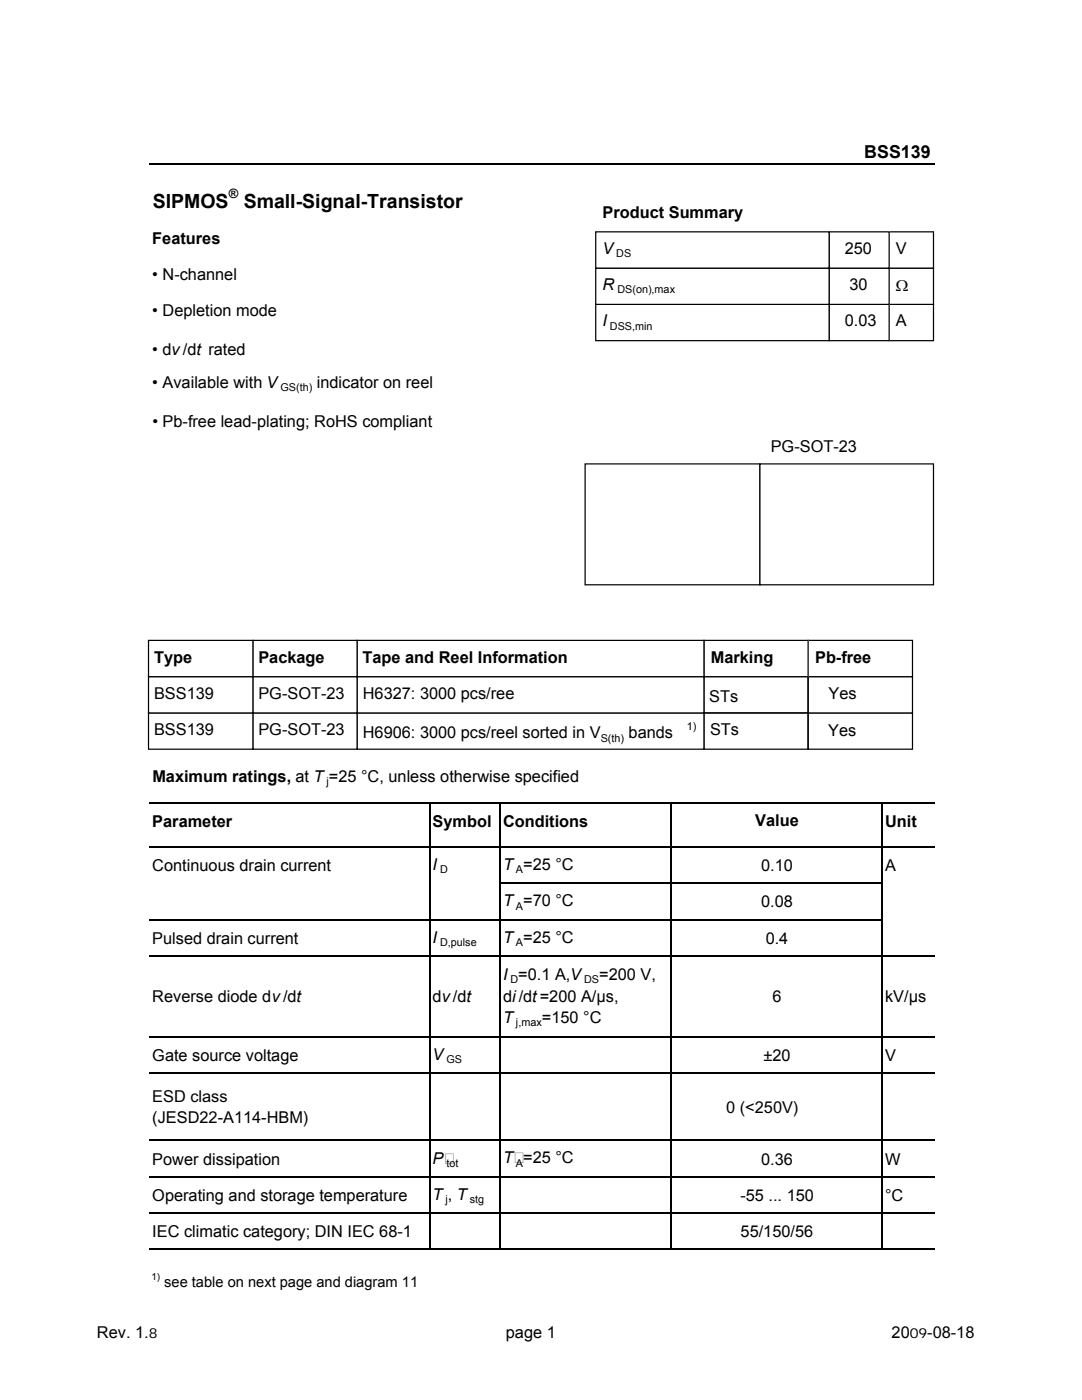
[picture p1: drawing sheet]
<svg xmlns="http://www.w3.org/2000/svg" width="216mm" height="279mm" viewBox="0 0 216 279" stroke-linecap="round" stroke-linejoin="round" font-family="sans-serif">
<defs><g id="words">
<g font-size="3.9">
<text x="30.5" y="41.5">SIPMOS</text>
<text x="48.6" y="41.5">Small-Signal-Transistor</text>
</g>
<text font-size="3.6" x="172.5" y="31.5">BSS139</text>
<g font-size="3.3">
<text x="120.2" y="43.5">Product Summary</text>
<text x="30.4" y="48.6">Features</text>
<text x="120.2" y="50.7">V</text>
<text x="168.6" y="50.7">250</text>
<text x="178.8" y="50.7">V</text>
<text x="30.4" y="55.8">• N-channel</text>
<text x="120.2" y="57.9">R</text>
<text x="169.5" y="57.9">30</text>
<text x="178.7" y="58.1">Ω</text>
<text x="30.4" y="63.1">• Depletion mode</text>
<text x="120.2" y="65.2">I</text>
<text x="168.6" y="65.2">0.03</text>
<text x="178.8" y="65.2">A</text>
<text x="30.4" y="70.8">• dv/dt rated</text>
<text x="30.4" y="77.4">• Available with V</text>
<text x="63.2" y="77.4">indicator on reel</text>
<text x="30.4" y="85.3">• Pb-free lead-plating; RoHS compliant</text>
<text x="153.8" y="90.3">PG-SOT-23</text>
<text x="30.7" y="132.3">Type</text>
<text x="51.6" y="132.3">Package</text>
<text x="72.3" y="132.3">Tape and Reel Information</text>
<text x="141.8" y="132.3">Marking</text>
<text x="162.6" y="132.3">Pb-free</text>
<text x="30.7" y="139.5">BSS139</text>
<text x="51.6" y="139.5">PG-SOT-23</text>
<text x="72.4" y="139.5">H6327: 3000 pcs/ree</text>
<text x="141.5" y="140.1">STs</text>
<text x="165.3" y="139.5">Yes</text>
<text x="30.7" y="146.7">BSS139</text>
<text x="51.6" y="146.7">PG-SOT-23</text>
<text x="72.4" y="147.4">H6906: 3000 pcs/reel sorted in V</text>
<text x="125.4" y="147.4">bands</text>
<text x="141.7" y="146.7">STs</text>
<text x="165.3" y="146.8">Yes</text>
<text x="30.4" y="156">Maximum ratings, at T =25 °C, unless otherwise specified</text>
<text x="30.4" y="165">Parameter</text>
<text x="86.3" y="165">Symbol Conditions</text>
<text x="150.7" y="164.8">Value</text>
<text x="176.6" y="165">Unit</text>
<text x="30.4" y="173.9">Continuous drain current</text>
<text x="86.3" y="173.6">I</text>
<text x="100.4" y="173.7">T =25 °C</text>
<text x="151.9" y="173.9">0.10</text>
<text x="176.6" y="173.9">A</text>
<text x="100.4" y="180.9">T =70 °C</text>
<text x="151.9" y="181.1">0.08</text>
<text x="30.4" y="188.3">Pulsed drain current</text>
<text x="86.3" y="188.1">I</text>
<text x="100.4" y="188.1">T =25 °C</text>
<text x="152.8" y="188.3">0.4</text>
<text x="100.4" y="195.5">I =0.1 A,V</text>
<text x="119.5" y="195.5">=200 V,</text>
<text x="30.4" y="200">Reverse diode dv/dt</text>
<text x="86.3" y="200">dv/dt</text>
<text x="100.4" y="200">di/dt=200 A/µs,</text>
<text x="154.1" y="200">6</text>
<text x="176.6" y="200">kV/µs</text>
<text x="100.4" y="204.1">T</text>
<text x="108.1" y="204.1">=150 °C</text>
<text x="30.4" y="211.7">Gate source voltage</text>
<text x="86.3" y="211.5">V</text>
<text x="152.4" y="211.7">±20</text>
<text x="176.6" y="211.7">V</text>
<text x="30.4" y="220">ESD class</text>
<text x="30.4" y="224.1">(JESD22-A114-HBM)</text>
<text x="144.9" y="222">0 (&lt;250V)</text>
<text x="30.4" y="232.4">Power dissipation</text>
<text x="86.3" y="232.2">P</text>
<text x="100.4" y="232.2">T =25 °C</text>
<text x="151.9" y="232.4">0.36</text>
<text x="176.6" y="232.4">W</text>
<text x="30.4" y="239.6">Operating and storage temperature</text>
<text x="86.3" y="239.4">T , T</text>
<text x="147.7" y="239.6">-55 ... 150</text>
<text x="176.6" y="239.6">°C</text>
<text x="30.4" y="246.9">IEC climatic category; DIN IEC 68-1</text>
<text x="147.8" y="246.9">55/150/56</text>
<text x="19.3" y="267.1">Rev. 1.</text>
<text x="100.9" y="267.1">page 1</text>
<text x="177.9" y="267.1">20</text>
<text x="185" y="267.1">-08-18</text>
</g>
<text font-size="2.9" x="32.8" y="256.9">see table on next page and diagram 11</text>
<g font-size="2.8">
<text x="29.7" y="267.1">8</text>
<text x="181.5" y="267.1">09</text>
</g>
<text font-size="2.6" x="45.6" y="39.5">®</text>
<g font-size="2.2">
<text x="123" y="51.3">DS</text>
<text x="123.2" y="58.5">DS(on),max</text>
<text x="121.7" y="65.8">DSS,min</text>
<text x="56" y="78">GS(th)</text>
<text x="119.9" y="148">S(th)</text>
<text x="137.1" y="145.8">1)</text>
<text x="65.2" y="156.6">j</text>
<text x="87.8" y="174.3">D</text>
<text x="103" y="174.3">A</text>
<text x="103" y="181.5">A</text>
<text x="87.8" y="188.8">D,pulse</text>
<text x="103" y="188.8">A</text>
<text x="101.9" y="196.1">D</text>
<text x="116.5" y="196.1">DS</text>
<text x="103" y="204.7">j,max</text>
<text x="89.1" y="212.1">GS</text>
<text x="89.1" y="232.8">tot</text>
<text x="103" y="232.8">A</text>
<text x="88.9" y="240.1">j</text>
<text x="93.7" y="240.1">stg</text>
</g>
<text font-size="1.9" x="30.2" y="255.5">1)</text>
</g></defs>
<g fill="none" stroke="#000" stroke-width=".3">
<path d="M29.8 32.7h156.6M29.8 160.2h156.6M29.8 169.1h156.6M85.7 160.4v89.1M99.8 160.4v89.1M99.9 176.3h76.2M133.8 160.4v89.1M176 160.4v89.1M29.8 183.5h146.3M29.8 190.8h156.6M29.8 206.9h156.6M29.8 214.1h156.6"/>
<path d="M29.8 227.6h156.6M29.8 234.8h156.6M29.8 242.1h156.6M29.8 249.3h156.6"/>
</g>
<path d="M177.4 60.7h8.9v7.3h-8.9z" fill="#fff"/>
<path d="M177.4 60.7h8.9v7.3h-8.9z" fill="none" stroke="#000" stroke-width=".24"/>
<path d="M165.4 60.7h12v7.3h-12z" fill="#fff"/>
<path d="M165.4 60.7h12v7.3h-12z" fill="none" stroke="#000" stroke-width=".24"/>
<path d="M118.9 60.7h46.5v7.3h-46.5z" fill="#fff"/>
<path d="M118.9 60.7h46.5v7.3h-46.5z" fill="none" stroke="#000" stroke-width=".24"/>
<path d="M177.4 53.5h8.9v7.2h-8.9z" fill="#fff"/>
<path d="M177.4 53.5h8.9v7.2h-8.9z" fill="none" stroke="#000" stroke-width=".24"/>
<path d="M165.4 53.5h12v7.2h-12z" fill="#fff"/>
<path d="M165.4 53.5h12v7.2h-12z" fill="none" stroke="#000" stroke-width=".24"/>
<path d="M118.9 53.5h46.5v7.2h-46.5z" fill="#fff"/>
<path d="M118.9 53.5h46.5v7.2h-46.5z" fill="none" stroke="#000" stroke-width=".24"/>
<path d="M177.4 46.3h8.9v7.2h-8.9z" fill="#fff"/>
<path d="M177.4 46.3h8.9v7.2h-8.9z" fill="none" stroke="#000" stroke-width=".24"/>
<path d="M165.4 46.3h12v7.2h-12z" fill="#fff"/>
<path d="M165.4 46.3h12v7.2h-12z" fill="none" stroke="#000" stroke-width=".24"/>
<path d="M118.9 46.3h46.5v7.2h-46.5z" fill="#fff"/>
<path d="M118.9 46.3h46.5v7.2h-46.5z" fill="none" stroke="#000" stroke-width=".24"/>
<path d="M119.6 47.5h45.1v5h-45.1z" fill="#fff"/>
<path d="M119.6 47.5h45.1v5h-45.1z" fill="none" stroke="#fff" stroke-width=".24"/>
<path d="M166 47.5h10.7v5h-10.7z" fill="#fff"/>
<path d="M166 47.5h10.7v5h-10.7z" fill="none" stroke="#fff" stroke-width=".24"/>
<path d="M178.2 47.5h7.6v5h-7.6z" fill="#fff"/>
<path d="M178.2 47.5h7.6v5h-7.6z" fill="none" stroke="#fff" stroke-width=".24"/>
<path d="M119.6 54.7h45.1v5.1h-45.1z" fill="#fff"/>
<path d="M119.6 54.7h45.1v5.1h-45.1z" fill="none" stroke="#fff" stroke-width=".24"/>
<path d="M166 54.7h10.7v5.1h-10.7z" fill="#fff"/>
<path d="M166 54.7h10.7v5.1h-10.7z" fill="none" stroke="#fff" stroke-width=".24"/>
<path d="M178.2 54.7h7.6v5.1h-7.6z" fill="#fff"/>
<path d="M178.2 54.7h7.6v5.1h-7.6z" fill="none" stroke="#fff" stroke-width=".24"/>
<path d="M119.6 61.9h45.1v5.1h-45.1z" fill="#fff"/>
<path d="M119.6 61.9h45.1v5.1h-45.1z" fill="none" stroke="#fff" stroke-width=".24"/>
<path d="M166 61.9h10.7v5.1h-10.7z" fill="#fff"/>
<path d="M166 61.9h10.7v5.1h-10.7z" fill="none" stroke="#fff" stroke-width=".24"/>
<path d="M178.2 61.9h7.6v5.1h-7.6z" fill="#fff"/>
<path d="M178.2 61.9h7.6v5.1h-7.6z" fill="none" stroke="#fff" stroke-width=".24"/>
<path d="M119.6 40.2h45.1v5.1h-45.1z" fill="#fff"/>
<path d="M119.6 40.2h45.1v5.1h-45.1z" fill="none" stroke="#fff" stroke-width=".24"/>
<path d="M116.8 92.6h34.8v24.1h-34.8z" fill="#fff"/>
<path d="M116.8 92.6h34.8v24.1h-34.8z" fill="none" stroke="#000" stroke-width=".24"/>
<path d="M118.6 87h32.5v4.9h-32.5z" fill="#fff"/>
<path d="M118.6 87h32.5v4.9h-32.5z" fill="none" stroke="#fff" stroke-width=".24"/>
<path d="M151.6 92.6h34.7v24.1h-34.7z" fill="#fff"/>
<path d="M151.6 92.6h34.7v24.1h-34.7z" fill="none" stroke="#000" stroke-width=".24"/>
<path d="M153.2 87h32.8v4.9h-32.8z" fill="#fff"/>
<path d="M153.2 87h32.8v4.9h-32.8z" fill="none" stroke="#fff" stroke-width=".24"/>
<path d="M140.5 142.3h20.7v7.2h-20.7zM161.2 142.3h20.9v7.2h-20.9z" fill="none" stroke="#000" stroke-width=".24"/>
<path d="M71.2 142.3h69.3v7.2h-69.3z" fill="#fff"/>
<path d="M71.2 142.3h69.3v7.2h-69.3z" fill="none" stroke="#000" stroke-width=".24"/>
<path d="M50.5 142.3h20.7v7.2h-20.7z" fill="#fff"/>
<path d="M50.5 142.3h20.7v7.2h-20.7z" fill="none" stroke="#000" stroke-width=".24"/>
<path d="M29.6 142.3h20.9v7.2h-20.9z" fill="#fff"/>
<path d="M29.6 142.3h20.9v7.2h-20.9z" fill="none" stroke="#000" stroke-width=".24"/>
<path d="M161.2 135h20.9v7.3h-20.9z" fill="#fff"/>
<path d="M140.5 135h20.7v7.3h-20.7zM161.2 135h20.9v7.3h-20.9z" fill="none" stroke="#000" stroke-width=".24"/>
<path d="M71.2 135h69.3v7.3h-69.3z" fill="#fff"/>
<path d="M71.2 135h69.3v7.3h-69.3z" fill="none" stroke="#000" stroke-width=".24"/>
<path d="M50.5 135h20.7v7.3h-20.7z" fill="#fff"/>
<path d="M50.5 135h20.7v7.3h-20.7z" fill="none" stroke="#000" stroke-width=".24"/>
<path d="M29.6 135h20.9v7.3h-20.9z" fill="#fff"/>
<path d="M29.6 135h20.9v7.3h-20.9z" fill="none" stroke="#000" stroke-width=".24"/>
<path d="M161.2 127.8h20.9v7.2h-20.9z" fill="#fff"/>
<path d="M161.2 127.8h20.9v7.2h-20.9z" fill="none" stroke="#000" stroke-width=".24"/>
<path d="M140.5 127.8h20.7v7.2h-20.7z" fill="#fff"/>
<path d="M140.5 127.8h20.7v7.2h-20.7z" fill="none" stroke="#000" stroke-width=".24"/>
<path d="M71.2 127.8h69.3v7.2h-69.3z" fill="#fff"/>
<path d="M71.2 127.8h69.3v7.2h-69.3z" fill="none" stroke="#000" stroke-width=".24"/>
<path d="M50.5 127.8h20.7v7.2h-20.7z" fill="#fff"/>
<path d="M50.5 127.8h20.7v7.2h-20.7z" fill="none" stroke="#000" stroke-width=".24"/>
<path d="M29.6 127.8h20.9v7.2h-20.9z" fill="#fff"/>
<path d="M29.6 127.8h20.9v7.2h-20.9z" fill="none" stroke="#000" stroke-width=".24"/>
<path d="M30.1 129h19.6v5.1h-19.6z" fill="#fff"/>
<path d="M30.1 129h19.6v5.1h-19.6z" fill="none" stroke="#fff" stroke-width=".24"/>
<path d="M51 129h19.5v5.1h-19.5z" fill="#fff"/>
<path d="M51 129h19.5v5.1h-19.5z" fill="none" stroke="#fff" stroke-width=".24"/>
<path d="M71.8 129h68.2v5.1h-68.2z" fill="#fff"/>
<path d="M71.8 129h68.2v5.1h-68.2z" fill="none" stroke="#fff" stroke-width=".24"/>
<path d="M141.2 129h19.5v5.1h-19.5z" fill="#fff"/>
<path d="M141.2 129h19.5v5.1h-19.5z" fill="none" stroke="#fff" stroke-width=".24"/>
<path d="M162.1 129h19.5v5.1h-19.5z" fill="#fff"/>
<path d="M162.1 129h19.5v5.1h-19.5z" fill="none" stroke="#fff" stroke-width=".24"/>
<path d="M30.1 136.3h19.6v5h-19.6z" fill="#fff"/>
<path d="M30.1 136.3h19.6v5h-19.6z" fill="none" stroke="#fff" stroke-width=".24"/>
<path d="M51 136.3h19.5v5h-19.5z" fill="#fff"/>
<path d="M51 136.3h19.5v5h-19.5zM71.8 136.3h68.2v5h-68.2zM141.2 136.3h19.5v5h-19.5z" fill="none" stroke="#fff" stroke-width=".24"/>
<path d="M162.1 136.3h19.5v5h-19.5z" fill="#fff"/>
<path d="M162.1 136.3h19.5v5h-19.5z" fill="none" stroke="#fff" stroke-width=".24"/>
<path d="M30.1 143.5h19.6v5h-19.6z" fill="#fff"/>
<path d="M30.1 143.5h19.6v5h-19.6z" fill="none" stroke="#fff" stroke-width=".24"/>
<path d="M51 143.5h19.5v5h-19.5z" fill="#fff"/>
<path d="M51 143.5h19.5v5h-19.5z" fill="none" stroke="#fff" stroke-width=".24"/>
<path d="M71.8 143.5h68.2v5h-68.2z" fill="#fff"/>
<path d="M71.8 143.5h68.2v5h-68.2zM141.2 143.5h19.5v5h-19.5zM162.1 143.5h19.5v5h-19.5z" fill="none" stroke="#fff" stroke-width=".24"/>
<use href="#words"/>
</svg>
